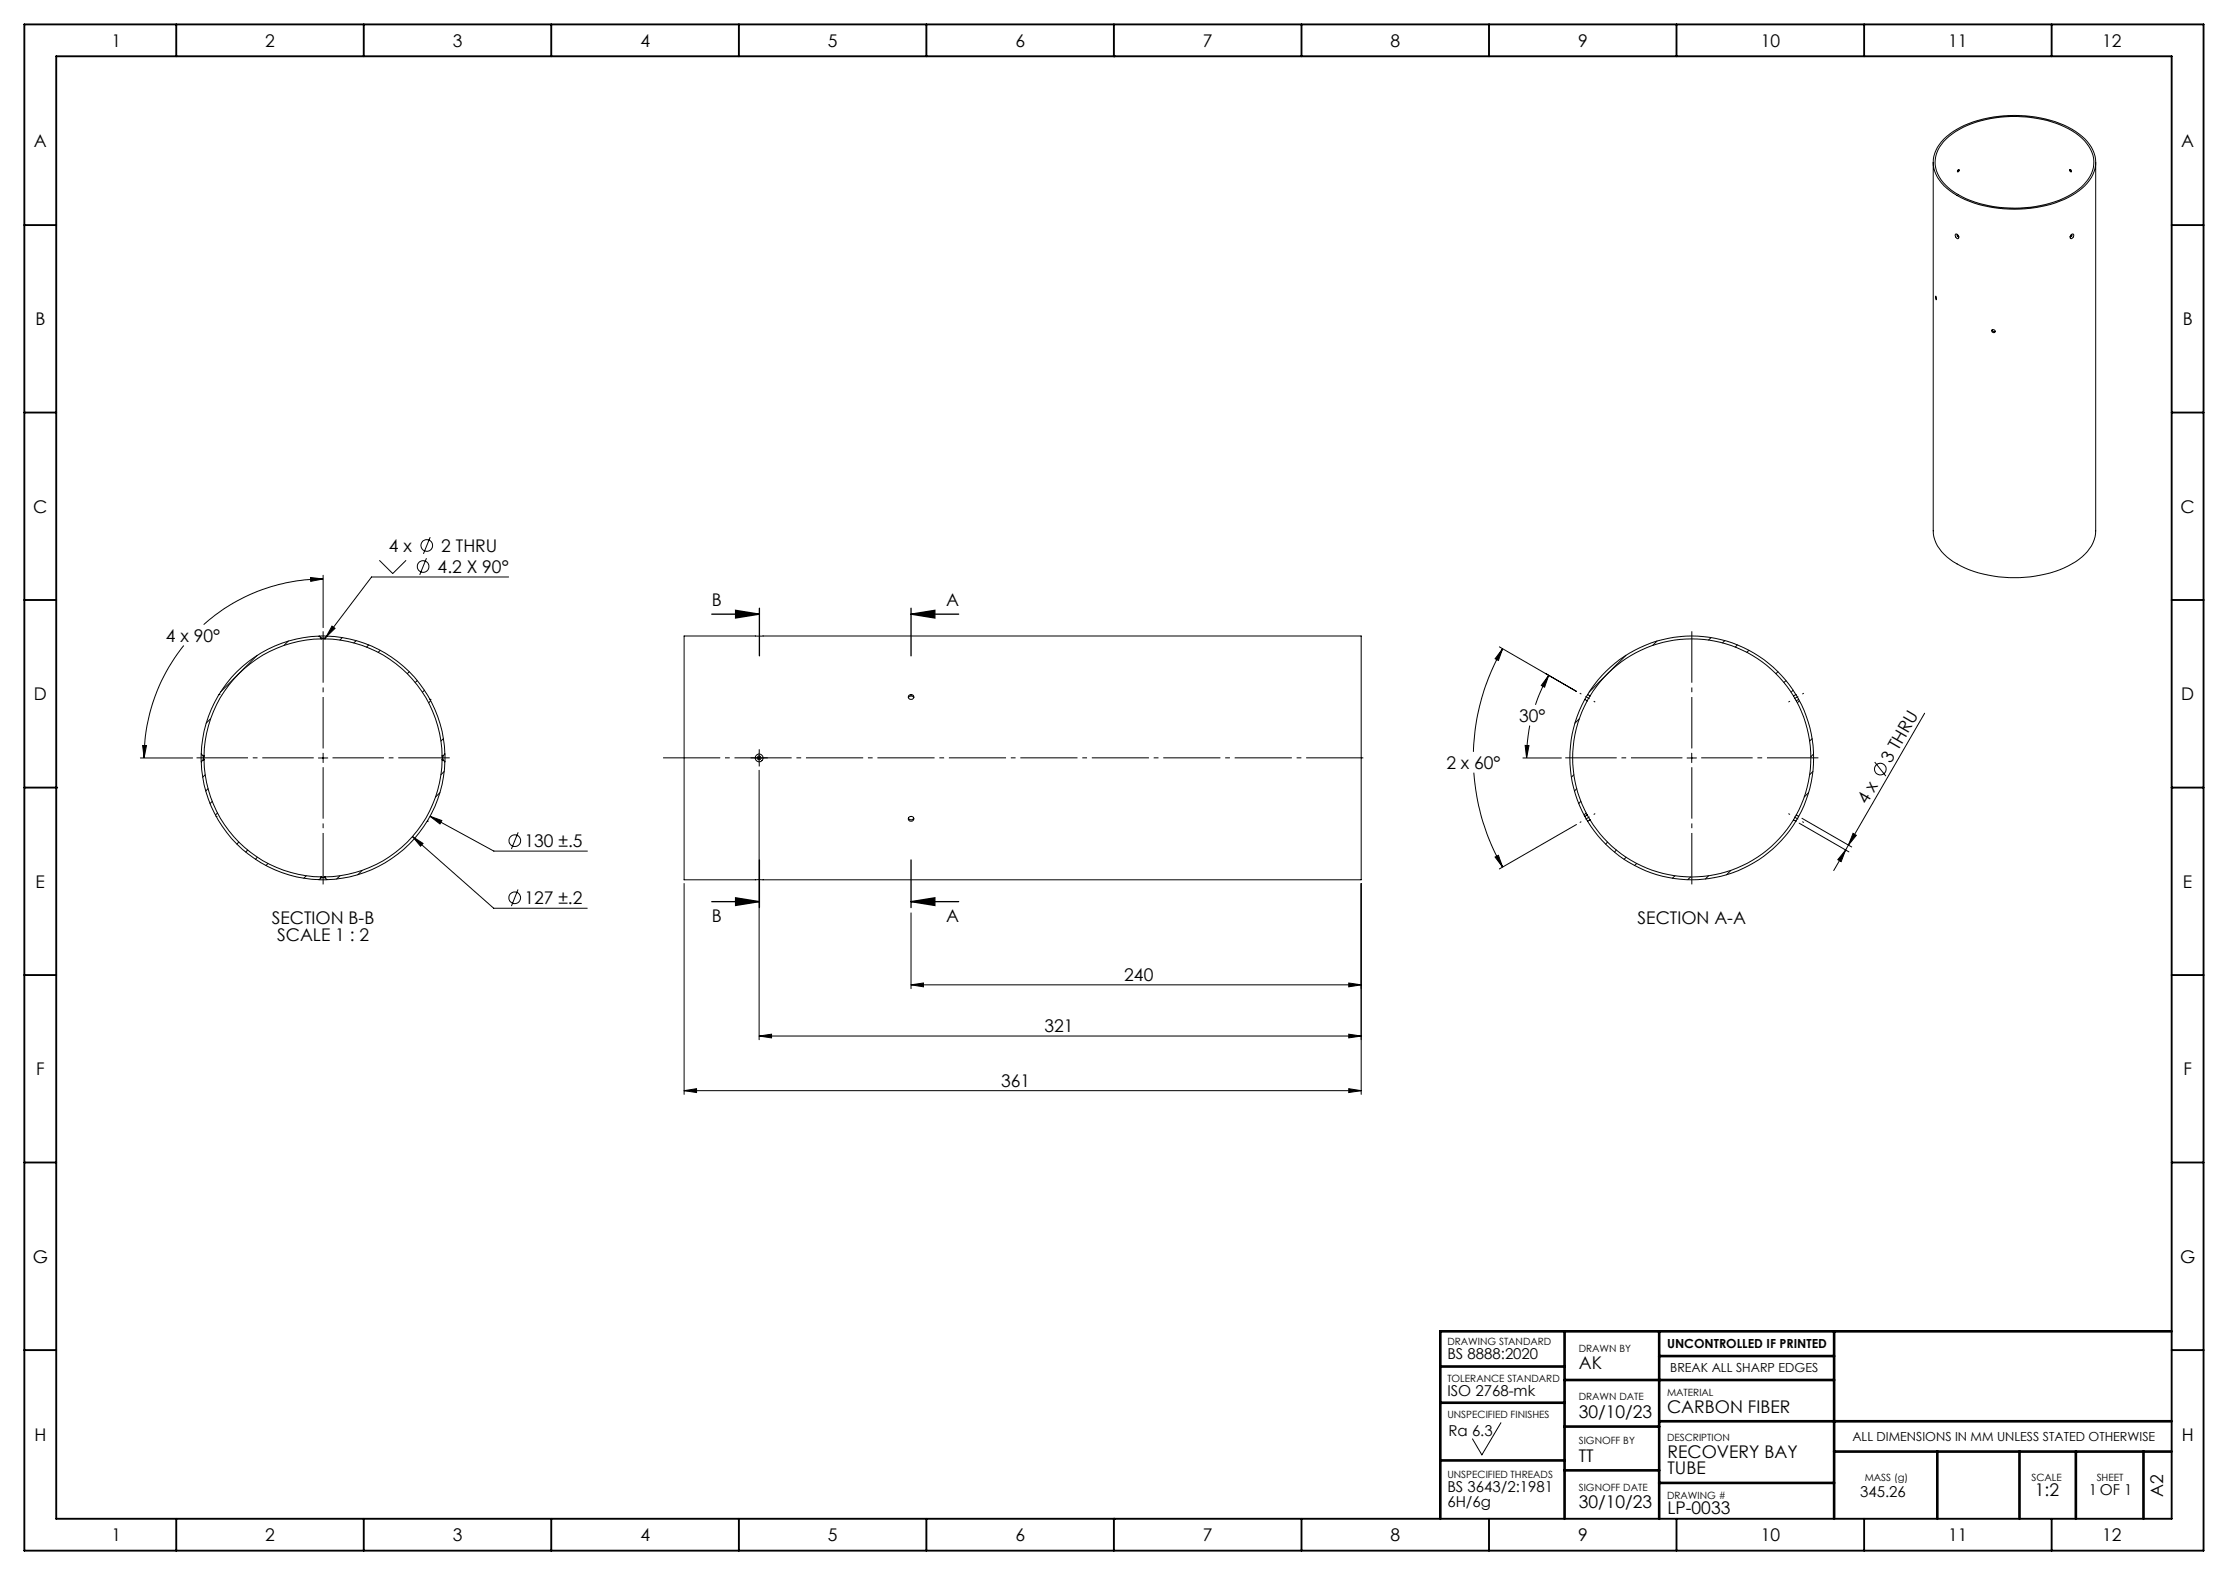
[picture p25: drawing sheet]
<svg xmlns="http://www.w3.org/2000/svg" width="420mm" height="297mm" viewBox="0 0 420 297" stroke-linecap="round" stroke-linejoin="round" font-family="sans-serif">
<defs><g id="words">
<g font-size="3.3">
<text x="21" y="8.8">1</text>
<text x="50" y="8.8">2</text>
<text x="85.4" y="8.8">3</text>
<text x="120.7" y="8.8">4</text>
<text x="156.1" y="8.8">5</text>
<text x="191.4" y="8.8">6</text>
<text x="226.8" y="8.8">7</text>
<text x="262.1" y="8.8">8</text>
<text x="297.5" y="8.8">9</text>
<text x="331.9" y="8.8">10</text>
<text x="367.3" y="8.8">11</text>
<text x="396.3" y="8.8">12</text>
<text x="6.4" y="27.7">A</text>
<text x="411.2" y="27.7">A</text>
<text x="6.7" y="61.3">B</text>
<text x="411.5" y="61.3">B</text>
<text x="6.3" y="96.6">C</text>
<text x="411.1" y="96.6">C</text>
<text x="73.3" y="104.1">4 x</text>
<text x="83.2" y="104">2 THRU</text>
<text x="82.5" y="108">4.2 X 90°</text>
<text x="134.2" y="114.3">B</text>
<text x="178.3" y="114.3">A</text>
<text x="31.3" y="121">4 x 90°</text>
<text x="6.4" y="132">D</text>
<text x="411.2" y="132">D</text>
<text x="286.4" y="136.1">30°</text>
<text x="272.7" y="145">2 x 60°</text>
<text x="356.4" y="144" transform="rotate(-60 356.4 144)">3 THRU</text>
<text x="351.9" y="151.8" transform="rotate(-60 351.9 151.8)">4 x</text>
<text x="98.9" y="159.7">130 ±.5</text>
<text x="6.7" y="167.3">E</text>
<text x="411.5" y="167.3">E</text>
<text x="98.9" y="170.5">127 ±.2</text>
<text x="134.2" y="173.8">B</text>
<text x="178.3" y="173.8">A</text>
<text x="51.2" y="174.2">SECTION B-B</text>
<text x="52.2" y="177.4">SCALE 1 : 2</text>
<text x="308.7" y="174.2">SECTION A-A</text>
<text x="211.9" y="185">240</text>
<text x="196.9" y="194.6">321</text>
<text x="6.8" y="202.7">F</text>
<text x="411.6" y="202.7">F</text>
<text x="188.7" y="204.9">361</text>
<text x="6.2" y="238">G</text>
<text x="411" y="238">G</text>
<text x="297.6" y="258.2">AK</text>
<text x="297.6" y="267.3">30/10/23</text>
<text x="314.3" y="266.5">CARBON FIBER</text>
<text x="6.5" y="271.6">H</text>
<text x="297.6" y="275.6">TT</text>
<text x="314.3" y="274.8">RECOVERY BAY</text>
<text x="411.3" y="271.6">H</text>
<text x="314.3" y="278">TUBE</text>
<text x="297.6" y="284.4">30/10/23</text>
<text x="314.3" y="285.4">LP-0033</text>
<text x="383.6" y="282">1:2</text>
<text x="407.8" y="282.2" transform="rotate(-90 407.8 282.2)">A2</text>
<text x="21" y="290.6">1</text>
<text x="50" y="290.6">2</text>
<text x="85.4" y="290.6">3</text>
<text x="120.7" y="290.6">4</text>
<text x="156.1" y="290.6">5</text>
<text x="191.4" y="290.6">6</text>
<text x="226.8" y="290.6">7</text>
<text x="262.1" y="290.6">8</text>
<text x="297.5" y="290.6">9</text>
<text x="331.9" y="290.6">10</text>
<text x="367.3" y="290.6">11</text>
<text x="396.3" y="290.6">12</text>
</g>
<g font-size="2.8">
<text x="272.8" y="256.3">BS 8888:2020</text>
<text x="272.8" y="263.2">ISO 2768-mk</text>
<text x="273.1" y="270.7">Ra 6.3</text>
<text x="272.8" y="281.3">BS 3643/2:1981</text>
<text x="393.8" y="281.9">1 OF 1</text>
<text x="272.8" y="284.2">6H/6g</text>
<text x="350.7" y="282.2">345.26</text>
</g>
<g font-size="2.4">
<text x="314.3" y="254.2">UNCONTROLLED IF PRINTED</text>
<text x="314.8" y="258.7">BREAK ALL SHARP EDGES</text>
<text x="349.2" y="271.7">ALL DIMENSIONS IN MM UNLESS STATED OTHERWISE</text>
</g>
<g font-size="1.9">
<text x="272.8" y="253.6">DRAWING STANDARD</text>
<text x="297.6" y="255">DRAWN BY</text>
<text x="272.8" y="260.6">TOLERANCE STANDARD</text>
<text x="297.6" y="263.9">DRAWN DATE</text>
<text x="314.3" y="263.2">MATERIAL</text>
<text x="272.8" y="267.3">UNSPECIFIED FINISHES</text>
<text x="297.6" y="272.3">SIGNOFF BY</text>
<text x="314.3" y="271.7">DESCRIPTION</text>
<text x="272.8" y="278.7">UNSPECIFIED THREADS</text>
<text x="297.6" y="281">SIGNOFF DATE</text>
<text x="351.5" y="279.3">MASS (g)</text>
<text x="382.9" y="279.3">SCALE</text>
<text x="395.2" y="279.3">SHEET</text>
<text x="314.3" y="282.6">DRAWING #</text>
</g>
</g></defs>
<g fill="none" stroke="#000" stroke-width=".19">
<path d="M364.4 30.6v69.5a7.7 7.7 0 0 0 4.5 6.2 23.9 23.9 0 0 0 21.7 0 7.7 7.7 0 0 0 4.5-6.2v-69.5M366.4 26.7a16.9 16.9 0 0 1 10.8-4.6 21.5 21.5 0 0 1 14.7 3.5 6 6 0 0 1 2.4 7.1 11.2 11.2 0 0 1-6.9 5.3 23.7 23.7 0 0 1-18.2-1.3 7.2 7.2 0 0 1-4.4-6.7l.5-1.7zM366.5 26.2a19.2 19.2 0 0 1 13.2-4.4 19.2 19.2 0 0 1 13.3 4.4 5.8 5.8 0 0 1 0 8.8 19.2 19.2 0 0 1-13.3 4.4 19.2 19.2 0 0 1-13.2-4.4 5.8 5.8 0 0 1 0-8.8zM369.1 32a.15 .15 0 0 1 .2 .1 .15 .15 0 0 1-.1 .2 .15 .15 0 0 1-.2-.1zM369.2 32l-.2 .4zM390.2 32l.2 .1v.3l-.2-.2zM390.2 32l.3 .4zM364.9 55.8l.1 .7zM368.6 44.2a.49 .49 0 0 1 .6 .2 .49 .49 0 0 1-.1 .6 .66 .66 0 0 1-.5-.8zM369 44.2l.2 .4a.26 .26 0 0 1-.2-.1 .26 .26 0 0 1 0-.3zM390.4 44.3l.2-.2a.35 .35 0 0 1 .4 .3 .35 .35 0 0 1-.3 .4l-.4 .2-.1-.2zM390.5 44.2a.24 .24 0 0 1 0 .3 .24 .24 0 0 1-.3 .1l.2-.1z"/>
<path d="M375.5 62.2a.41 .41 0 0 0 .6 .3M58.5 108.9l2.4 .3-2.3 .4zM60.2 119.9h1.4M60.2 119.9a22.9 22.9 0 0 0-22.3 22.3M60.2 119.9l.3 .4M60.9 109.2a33.7 33.7 0 0 0-22.5 8.6M60.9 108.5v9.8M61.6 119.9l-.3 .4M61.6 119.9a22.9 22.9 0 0 1 22.3 22.3M62.6 118l.6 .5-1.7 1.6zM71.5 105.6l2.5 2.5 2.6-2.5M80.4 105.3l-1.3 3.1"/>
<path d="M81.1 101.3l-1.3 3.1M95.9 108.8h-25.9l-8.5 11.3M129 119.9h127.6v46h-127.6zM34.6 121.7a33.8 33.8 0 0 0-7.4 21.2M39.7 135.5l-.8 .9M41.3 131h.1M48.5 123.6l-6.9 6.9M54.4 120.9l-.9 .8M60.5 120.3h.8M60.5 120.5h.8M60.5 120.5a22.4 22.4 0 0 0-22 22M60.5 120.3v.2"/>
<path d="M61.3 120.5a22.4 22.4 0 0 1 22 22M61.3 120.3v.2M64.5 120.2l-.4 .5M67.1 120.8l-.4 .4M69.5 121.6l-.4 .4M71.7 122.6l-.4 .4M77.2 126.7l-.4 .3M78.6 128.3l-.3 .4M80 130.1l-.4 .4M81.1 131.9h.1M81.2 132.1l-.4 .4M83.6 139.3l-.5 .4"/>
<path d="M171.2 131.5a.58 .58 0 0 1 1.1 0M282.6 122l14.6 8.4-5.9-3.4M283.3 122.3l-.8 2.2-.7-.3zM283.3 122.3a41.2 41.2 0 0 0-5.6 19.5M288.4 136.8l-.5 3.4-.1 2.7M291.9 127.4l-.7 2.2-.7-.4zM291.9 127.4l-1.2 2.3-1.3 3.2M297.7 135.5l-.8 .9M298.8 131.9a23 23 0 0 0 0 22M298.8 131.9l.4 .2M299.2 132.1a22.5 22.5 0 0 0 0 21.6M299.3 131l-.5 .9"/>
<path d="M299.3 131a23 23 0 0 1 39.2 0M299.3 131l.5 .2M299.8 131.2l-.6 .9M299.8 131.2a22.5 22.5 0 0 1 38.3 0M306.5 123.6l-6.9 6.9M312.4 120.9l-.9 .8M322.5 120.2l-.4 .5M325.1 120.8l-.4 .4M327.5 121.6l-.4 .4M329.7 122.6l-.4 .4M335.2 126.7l-.4 .3M336.7 128.3l-.4 .4"/>
<path d="M338 130.1l-.4 .4M338.1 131.2l.5 .9M338.5 131l.6 .9M338.5 131l-.4 .2M338.6 132.1a22.5 22.5 0 0 1 0 21.6M339.1 131.9a23 23 0 0 1 0 22M339.1 131.9l-.5 .2M339.2 132.1l-.4 .4M341.6 139.3l-.5 .4M362.8 134.5l-14.4 24.9M26.5 142.9h9.8M26.9 140.6h.7l-.4 2.3z"/>
<path d="M37.9 142.2l.4 .3M37.9 142.2v1.4M37.9 143.6a22.9 22.9 0 0 0 22.3 22.3M38.3 142.5v.8M38.3 143.3l-.4 .3M38.3 142.5h.2M38.3 143.3h.2M38.5 142.5v.8M38.5 143.3a22.4 22.4 0 0 0 22 22M38.7 146.1l-.5 .4M39.2 148.7l-.4 .5M40 151.1l-.4 .4"/>
<path d="M40.7 153.9h.1M41 153.3l-.4 .4M45 158.8l-.4 .4M60 142.9h1.8M60.9 142v1.8M77.8 157.7l1.9 1.3-.4 .6zM77.8 157.7l15.3 13.6h17.6M80.5 154.8h.1M81.1 153.9l2.2 .8-.4 .7zM81.1 153.9l12 6.6h17.6M82.9 149.5l-.8 .8M83.3 142.5v.8"/>
<path d="M83.3 143.3a22.4 22.4 0 0 1-22 22M83.3 142.5h.2M83.3 143.3h.2M83.5 143.3l.4 .3M83.5 142.5v.8M83.7 145.5l-.6 .6M83.9 142.2v1.4M83.9 143.6a22.9 22.9 0 0 1-22.3 22.3M83.9 142.2l-.4 .3M97.7 156.9l-1.3 3.2M142.2 142.9h1.8M143.1 142v1.8"/>
<path d="M143.1 145.2v50.8M171.2 154.3a.54 .54 0 0 0 .5 .3 .54 .54 0 0 0 .5-.3M277.8 145.7a40.9 40.9 0 0 0 5.5 17.8M287.1 142.9h7.2M287.5 140.5l.7 .1-.4 2.3zM296.7 146.1l-.5 .4M297.2 155.5l-14.6 8.3M297.2 148.7l-.4 .5M298 151.1l-.4 .4M298.8 153.9l.5 .9M299 153.3l-.4 .4M299.2 153.7l.6 .9"/>
<path d="M299.2 153.7l-.4 .2M299.3 154.8a23 23 0 0 0 39.2 0M299.8 154.6a22.4 22.4 0 0 0 38.3 0M299.8 154.6l-.5 .2M303 158.8l-.3 .4M318 142.9h1.8M318.9 142v1.8M338.1 154.6l.4 .2M338.6 153.7l-.5 .9M338.6 153.7l.5 .2M339.1 153.9l-.6 .9M339.2 155.2l9.3 5.4"/>
<path d="M339.7 154.3l9.4 5.4M340.9 149.5l-.8 .8M341.8 145.5l-.7 .6M341.9 142.2l-.5 .5M348.4 159.4l-.5 .9M349.3 157.1l.6 .4-1.5 1.9zM353.4 143.7l2.1 2.6M46.7 160.3l-.4 .4M48.5 161.6l-.4 .4M50.5 162.8l-.4 .4M57.7 165.1l-.4 .5M60.2 165.9h1.4"/>
<path d="M60.5 165.5l-.3 .4M60.5 165.5h.8M60.5 165.3h.8M60.5 165.3v.2M61.3 165.5l.3 .4M61.3 165.3v.2M64.1 165.1l-.6 .6M68.3 164.1l-.9 .8M97.7 167.7l-1.3 3.2M129 166.6v39.7M171.7 172.1v14.3M256.6 166.6v39.7"/>
<path d="M281.8 161.6l.7-.3 .8 2.2zM304.7 160.3l-.4 .4M306.5 161.6l-.3 .4M308.5 162.8l-.4 .4M315.7 165.1l-.4 .5M318.7 165.4l-.5 .5M322.1 165.1l-.6 .6M326.3 164.1l-.8 .8M347.9 160.3l-2.2 3.8M347.9 160.3l-.8 2.2-.7-.4zM143.1 195.3l2.3-.3v.7zM143.1 195.3h113.5"/>
<path d="M171.7 185.7l2.4-.4v.8zM171.7 185.7h84.9M254.3 185.3l2.3 .4-2.3 .4zM254.3 195l2.3 .3-2.3 .4zM129 205.6l2.3-.3v.7zM129 205.6h127.6M254.3 205.3l2.3 .3-2.3 .4zM282.9 268.3l-3.6 6-1.7-3"/>
<circle cx="375.8" cy="62.4" r=".32"/>
<circle cx="79.8" cy="106.8" r="1.1"/>
<circle cx="80.4" cy="102.9" r="1.09"/>
<circle cx="171.7" cy="131.5" r=".49"/>
<circle cx="97" cy="158.5" r="1.11"/>
<circle cx="143.1" cy="142.9" r=".74"/>
<circle cx="143.1" cy="142.9" r=".36"/>
<circle cx="171.7" cy="154.4" r=".49"/>
<circle cx="354.5" cy="145" r="1.1"/>
<circle cx="97" cy="169.3" r="1.1"/>
</g>
<path d="M134.2 115.8h9M138.7 115.1l4.5 .7-4.5 .7zM143.2 114.7v9M171.7 115.8l4.5-.7v1.4zM171.7 115.8h9M171.7 114.7v9M134.2 170h9M138.7 169.3l4.5 .7-4.5 .7zM143.2 162.1v9M171.7 170l4.5-.7v1.4zM171.7 170h9M171.7 162.1v9" fill="none" stroke="#000" stroke-width=".25"/>
<path d="M257.6 142.9h-133.2" fill="none" stroke="#000" stroke-width=".19" stroke-dasharray="10.8 .9 .9 .9" stroke-dashoffset="-.6" stroke-linecap="butt"/>
<path d="M142.2 142.9h-.7M143.1 142v-.7M143.1 143.8v.7M144 142.9h.7" fill="none" stroke="#000" stroke-width=".19" stroke-dasharray="10.8 .9 .9 .9" stroke-linecap="butt"/>
<path d="M59.1 142.9h-22.1M60.9 141.1v-22.1M60.9 144.7v22.1M62.7 142.9h22.1M317.2 142.9h-22.1M318.9 141.1v-22.1M318.9 144.7v22.1M320.7 142.9h22.1" fill="none" stroke="#000" stroke-width=".19" stroke-dasharray="10.8 .9 .9 .9" stroke-dashoffset="1.1" stroke-linecap="butt"/>
<path d="M297.8 130.7l2.9 1.7M340 130.7l-2.9 1.7M297.8 155.1l2.9-1.7M340 155.1l-2.9-1.7" fill="none" stroke="#000" stroke-width=".19" stroke-dasharray="10.8 .9 .9 .9" stroke-dashoffset="10.4" stroke-linecap="butt"/>
<g fill="none" stroke="#000" stroke-width=".35">
<path d="M4.6 4.6h410.8v287.8h-410.8zM10.6 10.6h398.8v275.8h-398.8zM33.2 4.6v6M68.6 4.6v6M103.9 4.6v6M139.3 4.6v6M174.6 4.6v6M210 10.6h.1M210 4.6v6M245.3 4.6v6M280.7 4.6v6M316 4.6v6"/>
<path d="M351.4 4.6v6M386.8 4.6v6M4.6 42.4h6M409.4 42.4h6M4.6 77.8h6M409.4 77.8h6M4.6 113.1h6M409.4 113.1h6M4.6 148.5h6M10.6 148.5h.1M409.4 148.5h.1M409.4 148.5h6"/>
<path d="M4.6 183.8h6M409.4 183.8h6M4.6 219.2h6M409.4 219.2h6M4.6 254.6h6M409.4 254.6h6M33.2 286.4v6M68.6 286.4v6M103.9 286.4v6M139.3 286.4v6M174.6 286.4v6M210 286.4h.1"/>
<path d="M210 286.4v6M245.3 286.4v6M280.7 286.4v6M316 286.4v6M351.4 286.4v6M386.8 286.4v6"/>
</g>
<g fill="none" stroke="#000" stroke-width=".49">
<path d="M271.5 257.7h23.4M294.9 251v35.4M312.8 251v35.4M312.8 255.7h32.9M345.7 251v35.4M409.4 251h-137.9v35.4M271.5 264.5h23.4M271.5 275.4h23.4M294.9 260.2h50.8M294.9 269h17.9M294.9 277.2h17.9M312.8 268h96.6"/>
<path d="M312.8 279.6h32.9M345.7 273.7h63.7M365.2 273.7v12.7M380.7 273.7v12.7M391.3 273.7v12.7M404.1 273.7v12.7"/>
</g>
<g fill="#000">
<path d="M138.7 115.1l4.5 .7-4.5 .7zM138.7 169.3l4.5 .7-4.5 .7zM171.7 115.8l4.5-.7v1.4zM171.7 170l4.5-.7v1.4z"/>
<path d="M62.6 118l-1.1 2.1 1.7-1.6zM58.5 108.9l2.4 .3-2.3 .4zM26.9 140.6h.7l-.4 2.3zM81.1 153.9l1.8 1.5 .4-.7zM77.8 157.7l1.5 1.9 .4-.6zM291.9 127.4l-.7 2.2-.7-.4zM287.5 140.5l.7 .1-.4 2.3zM283.3 122.3l-.8 2.2-.7-.3zM281.8 161.6l.7-.3 .8 2.2z"/>
<path d="M349.3 157.1l.6 .4-1.5 1.9zM347.9 160.3l-.8 2.2-.7-.4z"/>
<path d="M143.1 195.3l2.3-.3v.7zM254.3 195l2.3 .3-2.3 .4z"/>
<path d="M171.7 185.7l2.4-.4v.8zM254.3 185.3l2.3 .4-2.3 .4z"/>
<path d="M254.3 205.3l2.3 .3-2.3 .4zM129 205.6l2.3-.3v.7z"/>
</g>
<use href="#words"/>
</svg>
